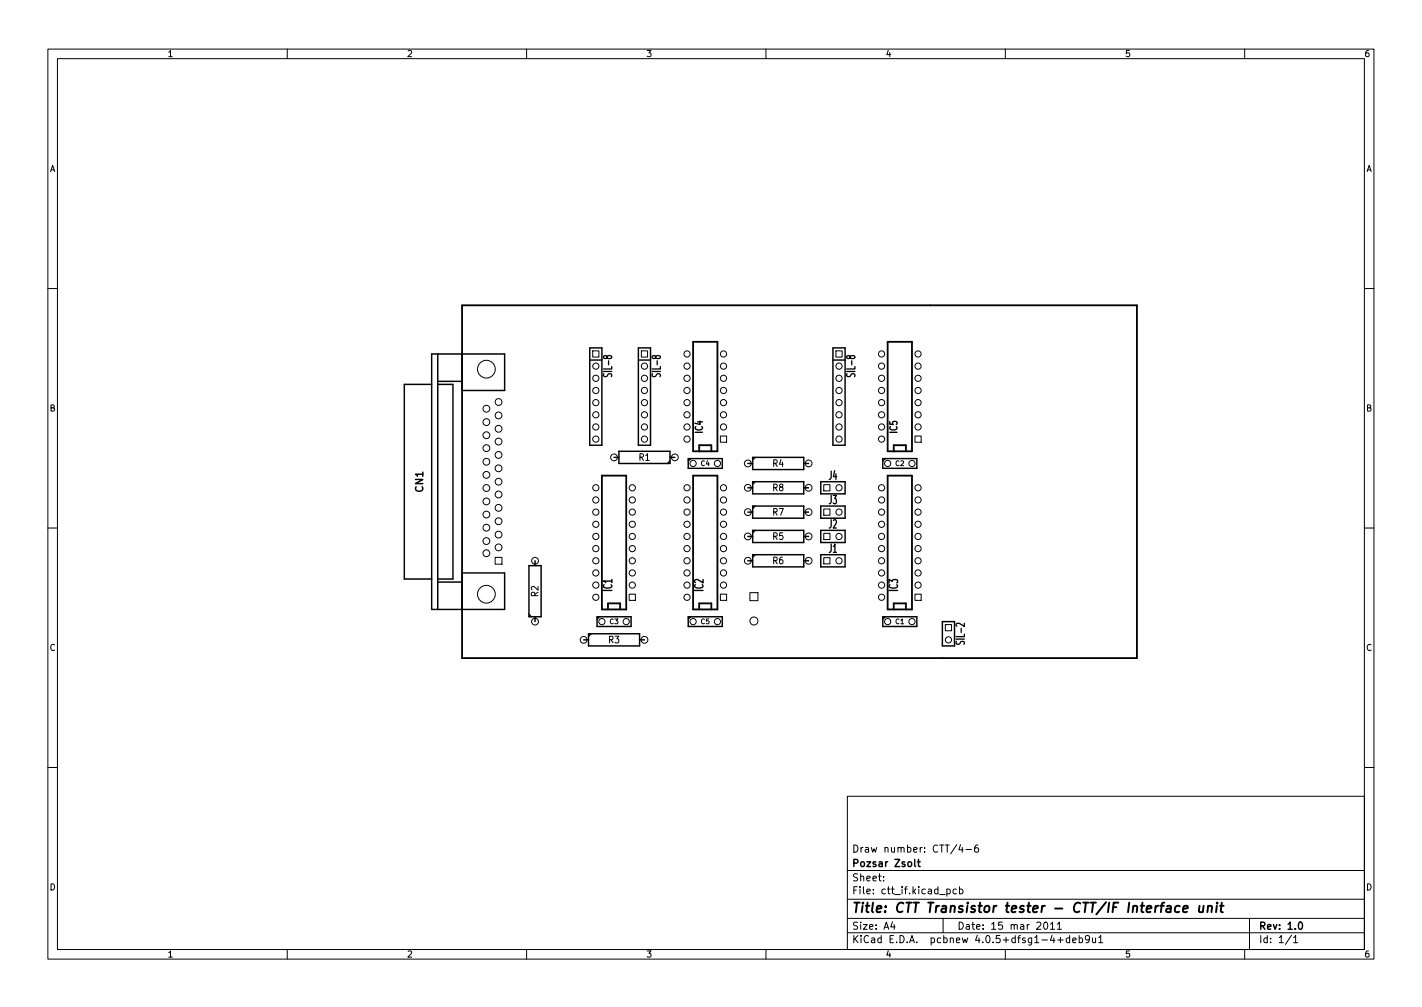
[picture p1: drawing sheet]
<svg xmlns="http://www.w3.org/2000/svg" width="297mm" height="210mm" viewBox="0 0 297 210" stroke-linecap="round" stroke-linejoin="round" font-family="sans-serif">
<defs><g id="words">
<text font-size="2.8" x="178" y="190.6">Title: CTT Transistor tester - CTT/IF Interface unit</text>
<g font-size="2.5">
<text x="127.9" y="123.4" transform="rotate(-90 127.9 123.4)">IC1</text>
<text x="146.9" y="123.4" transform="rotate(-90 146.9 123.4)">IC2</text>
<text x="187.6" y="123.4" transform="rotate(-90 187.6 123.4)">IC3</text>
</g>
<g font-size="2.4">
<text x="127.9" y="78.3" transform="rotate(-90 127.9 78.3)">SIL-8</text>
<text x="138" y="78.3" transform="rotate(-90 138 78.3)">SIL-8</text>
<text x="178.7" y="78.3" transform="rotate(-90 178.7 78.3)">SIL-8</text>
<text x="173.1" y="100.2">J4</text>
<text x="173.1" y="105.3">J3</text>
<text x="173.1" y="110.3">J2</text>
<text x="173.1" y="115.4">J1</text>
<text x="201.5" y="134.2" transform="rotate(-90 201.5 134.2)">SIL-2</text>
</g>
<g font-size="2.1">
<text x="146.8" y="90.4" transform="rotate(-90 146.8 90.4)">IC4</text>
<text x="187.5" y="90.4" transform="rotate(-90 187.5 90.4)">IC5</text>
<text x="88.4" y="102.7" transform="rotate(-90 88.4 102.7)">CN1</text>
<text x="178" y="178">Draw number: CTT/4-6</text>
<text x="178" y="184">Sheet:</text>
<text x="178" y="181">Pozsar Zsolt</text>
<text x="178" y="186.7">File: ctt_if.kicad_pcb</text>
<text x="178" y="196.9">KiCad E.D.A. pcbnew 4.0.5+dfsg1-4+deb9u1</text>
<text x="178" y="194.1">Size: A4</text>
<text x="200" y="194.1">Date: 15 mar 2011</text>
<text x="263" y="194.1">Rev: 1.0</text>
<text x="263" y="196.9">Id: 1/1</text>
</g>
<g font-size="1.9">
<text x="133.5" y="96.2">R1</text>
<text x="161.4" y="97.5">R4</text>
<text x="161.4" y="102.5">R8</text>
<text x="161.4" y="107.6">R7</text>
<text x="161.4" y="112.7">R5</text>
<text x="161.4" y="117.8">R6</text>
<text x="112.5" y="124.6" transform="rotate(-90 112.5 124.6)">R2</text>
<text x="127.1" y="134.3">R3</text>
</g>
<g font-size="1.8">
<text x="35" y="11.9">1</text>
<text x="85" y="11.9">2</text>
<text x="135" y="11.9">3</text>
<text x="185" y="11.9">4</text>
<text x="235" y="11.9">5</text>
<text x="285" y="11.9">6</text>
<text x="10.3" y="35.9">A</text>
<text x="285.3" y="35.9">A</text>
<text x="10.3" y="85.9">B</text>
<text x="285.3" y="85.9">B</text>
<text x="10.3" y="135.9">C</text>
<text x="285.3" y="135.9">C</text>
<text x="10.3" y="185.9">D</text>
<text x="285.3" y="185.9">D</text>
<text x="35" y="199.9">1</text>
<text x="85" y="199.9">2</text>
<text x="135" y="199.9">3</text>
<text x="185" y="199.9">4</text>
<text x="235" y="199.9">5</text>
<text x="285" y="199.9">6</text>
</g>
<g font-size="1.4">
<text x="146.4" y="97.3">C4</text>
<text x="187.1" y="97.3">C2</text>
<text x="127.4" y="130.3">C3</text>
<text x="146.4" y="130.3">C5</text>
<text x="187.1" y="130.3">C1</text>
</g>
</g></defs>
<g fill="none" stroke="#000" stroke-width=".21">
<path d="M10 10.2h277v190.1h-277zM12 12.2h273v186.1h-273zM60 10.2v2M110 10.2v2M160 10.2v2M210 10.2v2M260 10.2v2M10 60.2h2M123.8 73.3h1.3v1.3h-1.3zM134 73.3h1.3v1.3h-1.3zM174.6 73.3h1.3v1.3h-1.3zM285 60.2h2"/>
<path d="M150.5 91h1.3v1.3h-1.3zM191.1 91h1.3v1.3h-1.3zM10 110.2h2M103.4 116.4h1.5v1.4h-1.5zM172.1 101.2h1.3v1.3h-1.3zM172.1 106.3h1.3v1.3h-1.3zM172.1 111.4h1.3v1.3h-1.3zM172.1 116.4h1.3v1.3h-1.3zM285 110.2h2M131.4 124.1h1.3v1.3h-1.3zM150.5 124.1h1.3v1.3h-1.3zM156.6 123.7h1.7v1.7h-1.7z"/>
<path d="M191.1 124.1h1.3v1.3h-1.3zM197.5 130.4h1.3v1.3h-1.3zM10 160.2h2M177 166.3h108v32h-108zM200.6 176.4l-.3 1h.9M201 176.9v1M201.8 177.4h1.1M204.3 176.4l-.4 .1a1.01 1.01 0 0 0 0 1.4l.5-.1v-.5l-.3-.3h-.2l-.3 .3M285 160.2h2M60 198.3v2M110 198.3v2M160 198.3v2"/>
<path d="M177 194.8h108M177 191.8h108M177 187.8h108M177 181.8h108M184.6 183.8v.1M184.6 183v.1M186.4 192.5l-.3 1h.9M186.8 193v1M197 191.8v3M197.8 185.7l.4-.1 .3 .3-.1 .7h-.6M197.8 185.6v1.5M199.8 185.7l-.4-.1-.3 .3 .1 .7h.6"/>
<path d="M200.4 185.7l.5-.1 .2 .3-.1 .7h-.6M200.4 185.1v1.5M210 198.3v2M218.2 192.6l.2-.1a.8 .8 0 0 1 .5 .8 .8 .8 0 0 1-.5 .7 1 1 0 0 1-.2-1.4zM219.4 193l.5-.5v1.5M219.4 194h.9M220.9 193l.4-.5v1.5M220.9 194h.8M220.9 196.3h1.2M221.5 195.7v1.1M223.4 195.9l-.4-.1-.3 .3 .2 .7h.5M223.4 195.3v1.5"/>
<path d="M224.1 196.3l.7-.1-.1-.3-.4-.1-.2 .2v.8h.6M225.4 195.9l.5-.1 .2 .3-.1 .7h-.6M225.4 195.3v1.5M227.6 196l-.3 .3h-.3l-.3-.3 .2-.6 .4-.1 .2 .2a.99 .99 0 0 1-.4 1.3h-.2M228.2 195.8l.1 1h.3l.3-.1M228.9 195.8v1M229.5 195.8l.4-.5v1.5M229.5 196.8h.9M260 198.3v2M261 191.8v6.5M269.8 195.3l-1.3 1.9M270.2 195.8l.4-.5v1.5"/>
<path d="M270.2 196.8h.9"/>
<circle cx="101.6" cy="77.1" r="1.85"/>
<circle cx="124.5" cy="79" r=".65"/>
<circle cx="124.5" cy="76.4" r=".65"/>
<circle cx="134.6" cy="79" r=".65"/>
<circle cx="134.6" cy="76.4" r=".65"/>
<circle cx="143.5" cy="76.4" r=".65"/>
<circle cx="143.5" cy="79" r=".65"/>
<circle cx="143.5" cy="73.9" r=".65"/>
<circle cx="151.1" cy="76.4" r=".65"/>
<circle cx="151.1" cy="79" r=".65"/>
<circle cx="151.1" cy="73.9" r=".65"/>
<circle cx="175.3" cy="76.4" r=".65"/>
<circle cx="175.3" cy="79" r=".65"/>
<circle cx="184.1" cy="79" r=".65"/>
<circle cx="184.1" cy="73.9" r=".65"/>
<circle cx="184.1" cy="76.4" r=".65"/>
<circle cx="191.8" cy="79" r=".65"/>
<circle cx="191.8" cy="73.9" r=".65"/>
<circle cx="191.8" cy="76.4" r=".65"/>
<circle cx="101.6" cy="99.2" r=".71"/>
<circle cx="101.6" cy="90.9" r=".71"/>
<circle cx="101.6" cy="88.1" r=".71"/>
<circle cx="101.6" cy="85.3" r=".71"/>
<circle cx="101.6" cy="96.4" r=".71"/>
<circle cx="101.6" cy="93.6" r=".71"/>
<circle cx="104.1" cy="89.5" r=".71"/>
<circle cx="104.1" cy="97.8" r=".71"/>
<circle cx="104.1" cy="95" r=".71"/>
<circle cx="104.1" cy="86.7" r=".71"/>
<circle cx="104.1" cy="92.2" r=".71"/>
<circle cx="104.1" cy="83.9" r=".71"/>
<circle cx="124.5" cy="86.6" r=".65"/>
<circle cx="124.5" cy="89.1" r=".65"/>
<circle cx="124.5" cy="81.5" r=".65"/>
<circle cx="124.5" cy="84.1" r=".65"/>
<circle cx="124.5" cy="91.7" r=".65"/>
<circle cx="128.3" cy="95.5" r=".71"/>
<circle cx="134.6" cy="81.5" r=".65"/>
<circle cx="134.6" cy="86.6" r=".65"/>
<circle cx="134.6" cy="91.7" r=".65"/>
<circle cx="134.6" cy="89.1" r=".65"/>
<circle cx="134.6" cy="84.1" r=".65"/>
<circle cx="141" cy="95.5" r=".71"/>
<circle cx="143.5" cy="86.6" r=".65"/>
<circle cx="143.5" cy="89.1" r=".65"/>
<circle cx="143.5" cy="84.1" r=".65"/>
<circle cx="143.5" cy="81.5" r=".65"/>
<circle cx="143.5" cy="91.7" r=".65"/>
<circle cx="144.8" cy="96.8" r=".65"/>
<circle cx="149.9" cy="96.8" r=".65"/>
<circle cx="151.1" cy="81.5" r=".65"/>
<circle cx="151.1" cy="84.1" r=".65"/>
<circle cx="151.1" cy="86.6" r=".65"/>
<circle cx="151.1" cy="89.1" r=".65"/>
<circle cx="156.2" cy="96.8" r=".71"/>
<circle cx="168.9" cy="96.8" r=".71"/>
<circle cx="175.3" cy="86.6" r=".65"/>
<circle cx="175.3" cy="84.1" r=".65"/>
<circle cx="175.3" cy="89.1" r=".65"/>
<circle cx="175.3" cy="81.5" r=".65"/>
<circle cx="175.3" cy="91.7" r=".65"/>
<circle cx="184.1" cy="81.5" r=".65"/>
<circle cx="184.1" cy="91.7" r=".65"/>
<circle cx="184.1" cy="84.1" r=".65"/>
<circle cx="184.1" cy="86.6" r=".65"/>
<circle cx="184.1" cy="89.1" r=".65"/>
<circle cx="185.4" cy="96.8" r=".65"/>
<circle cx="190.5" cy="96.8" r=".65"/>
<circle cx="191.8" cy="81.5" r=".65"/>
<circle cx="191.8" cy="84.1" r=".65"/>
<circle cx="191.8" cy="89.1" r=".65"/>
<circle cx="191.8" cy="86.6" r=".65"/>
<circle cx="101.6" cy="104.7" r=".71"/>
<circle cx="101.6" cy="101.9" r=".71"/>
<circle cx="101.6" cy="113" r=".71"/>
<circle cx="101.6" cy="107.4" r=".71"/>
<circle cx="101.6" cy="110.2" r=".71"/>
<circle cx="101.6" cy="115.5" r=".71"/>
<circle cx="104.1" cy="108.8" r=".71"/>
<circle cx="104.1" cy="103.2" r=".71"/>
<circle cx="104.1" cy="111.6" r=".71"/>
<circle cx="104.1" cy="100.6" r=".71"/>
<circle cx="104.1" cy="114.3" r=".71"/>
<circle cx="104.1" cy="106" r=".71"/>
<circle cx="111.8" cy="117.1" r=".71"/>
<circle cx="124.5" cy="106.9" r=".65"/>
<circle cx="124.5" cy="117.1" r=".65"/>
<circle cx="124.5" cy="109.5" r=".65"/>
<circle cx="124.5" cy="119.6" r=".65"/>
<circle cx="124.5" cy="104.4" r=".65"/>
<circle cx="124.5" cy="112" r=".65"/>
<circle cx="124.5" cy="114.5" r=".65"/>
<circle cx="124.5" cy="101.8" r=".65"/>
<circle cx="132.1" cy="114.5" r=".65"/>
<circle cx="132.1" cy="101.8" r=".65"/>
<circle cx="132.1" cy="104.4" r=".65"/>
<circle cx="132.1" cy="117.1" r=".65"/>
<circle cx="132.1" cy="112" r=".65"/>
<circle cx="132.1" cy="106.9" r=".65"/>
<circle cx="132.1" cy="119.6" r=".65"/>
<circle cx="132.1" cy="109.5" r=".65"/>
<circle cx="143.5" cy="104.4" r=".65"/>
<circle cx="143.5" cy="119.6" r=".65"/>
<circle cx="143.5" cy="106.9" r=".65"/>
<circle cx="143.5" cy="109.5" r=".65"/>
<circle cx="143.5" cy="117.1" r=".65"/>
<circle cx="143.5" cy="114.5" r=".65"/>
<circle cx="143.5" cy="101.8" r=".65"/>
<circle cx="143.5" cy="112" r=".65"/>
<circle cx="151.1" cy="117.1" r=".65"/>
<circle cx="151.1" cy="101.8" r=".65"/>
<circle cx="151.1" cy="119.6" r=".65"/>
<circle cx="151.1" cy="112" r=".65"/>
<circle cx="151.1" cy="106.9" r=".65"/>
<circle cx="151.1" cy="114.5" r=".65"/>
<circle cx="151.1" cy="104.4" r=".65"/>
<circle cx="151.1" cy="109.5" r=".65"/>
<circle cx="156.2" cy="101.8" r=".71"/>
<circle cx="156.2" cy="106.9" r=".71"/>
<circle cx="156.2" cy="117.1" r=".71"/>
<circle cx="156.2" cy="112" r=".71"/>
<circle cx="168.9" cy="117.1" r=".71"/>
<circle cx="168.9" cy="112" r=".71"/>
<circle cx="168.9" cy="101.8" r=".71"/>
<circle cx="168.9" cy="106.9" r=".71"/>
<circle cx="175.3" cy="101.8" r=".65"/>
<circle cx="175.3" cy="117.1" r=".65"/>
<circle cx="175.3" cy="106.9" r=".65"/>
<circle cx="175.3" cy="112" r=".65"/>
<circle cx="184.1" cy="119.6" r=".65"/>
<circle cx="184.1" cy="101.8" r=".65"/>
<circle cx="184.1" cy="112" r=".65"/>
<circle cx="184.1" cy="117.1" r=".65"/>
<circle cx="184.1" cy="104.4" r=".65"/>
<circle cx="184.1" cy="114.5" r=".65"/>
<circle cx="184.1" cy="109.5" r=".65"/>
<circle cx="184.1" cy="106.9" r=".65"/>
<circle cx="191.8" cy="119.6" r=".65"/>
<circle cx="191.8" cy="112" r=".65"/>
<circle cx="191.8" cy="104.4" r=".65"/>
<circle cx="191.8" cy="101.8" r=".65"/>
<circle cx="191.8" cy="117.1" r=".65"/>
<circle cx="191.8" cy="114.5" r=".65"/>
<circle cx="191.8" cy="109.5" r=".65"/>
<circle cx="191.8" cy="106.9" r=".65"/>
<circle cx="101.6" cy="124.1" r="1.85"/>
<circle cx="111.8" cy="129.8" r=".71"/>
<circle cx="121.9" cy="133.6" r=".71"/>
<circle cx="124.5" cy="122.2" r=".65"/>
<circle cx="124.5" cy="124.7" r=".65"/>
<circle cx="125.7" cy="129.8" r=".65"/>
<circle cx="130.8" cy="129.8" r=".65"/>
<circle cx="132.1" cy="122.2" r=".65"/>
<circle cx="134.6" cy="133.6" r=".71"/>
<circle cx="143.5" cy="124.7" r=".65"/>
<circle cx="143.5" cy="122.2" r=".65"/>
<circle cx="144.8" cy="129.8" r=".65"/>
<circle cx="149.9" cy="129.8" r=".65"/>
<circle cx="151.1" cy="122.2" r=".65"/>
<circle cx="157.5" cy="129.7" r=".84"/>
<circle cx="184.1" cy="122.2" r=".65"/>
<circle cx="184.1" cy="124.7" r=".65"/>
<circle cx="185.4" cy="129.8" r=".65"/>
<circle cx="190.5" cy="129.8" r=".65"/>
<circle cx="191.8" cy="122.2" r=".65"/>
<circle cx="198.1" cy="133.6" r=".65"/>
</g>
<g fill="none" stroke="#000" stroke-width=".3">
<path d="M91.4 79.6h5.1M91.4 73.9v53.3M96.5 73.9v7.6h8.9v-7.6h-15.2v53.3h15.2v-7.6h-8.9v7.6M123.2 72.6h2.5v20.4h-2.5zM123.2 75.2h2.5M133.3 72.6h2.6v20.4h-2.6zM133.3 75.2h2.6M174 72.6h2.5v20.4h-2.5zM174 75.2h2.5M90.2 80.3h-5.7v40.6h5.7M91.4 80.3h3.2v40.6h-3.2M128.3 95.5h1"/>
<path d="M129.3 94.2h10.7v2.6h-10.7zM140 95.5h1M140 96.3l-.6 .5M143.8 95.8h7.1v2h-7.1zM144.3 95.8l-.5 .5M156.2 96.8h1M157.2 95.5h10.7v2.5h-10.7zM157.7 95.5l-.5 .5M167.9 96.8h1M184.4 95.8h7.1v2h-7.1zM184.9 95.8l-.5 .5M110.5 118.1h2.5v10.7h-2.5z"/>
<path d="M111.8 117.1v1M156.2 101.8h1M156.2 106.9h1M156.2 117.1h1M156.2 112h1M157.2 100.6h10.7v2.5h-10.7zM157.2 105.7h10.7v2.5h-10.7zM157.2 110.7h10.7v2.6h-10.7zM157.2 115.8h10.7v2.6h-10.7zM157.7 100.6l-.5 .5M157.7 105.7l-.5 .5M157.7 115.8l-.5 .5"/>
<path d="M157.7 110.7l-.5 .5M167.9 101.8h1M167.9 106.9h1M167.9 117.1h1M167.9 112h1M171.4 100.6h5.1v2.5h-5.1zM171.4 105.7h5.1v2.5h-5.1zM171.4 110.7h5.1v2.6h-5.1zM171.4 115.8h5.1v2.6h-5.1zM91.4 121.5h5.1M110.5 128.3l.5 .5M111.8 128.8v1"/>
<path d="M121.9 133.6h1M122.9 132.3h10.7v2.6h-10.7zM123.4 132.3l-.5 .5M124.7 128.8h7.1v2h-7.1zM125.2 128.8l-.5 .5M133.6 133.6h1M143.8 128.8h7.1v2h-7.1zM144.3 128.8l-.5 .5M184.4 128.8h7.1v2h-7.1zM184.9 128.8l-.5 .5M196.8 129.8h2.6v5.1h-2.6zM191.1 179.4v1.3l.2 .2"/>
<path d="M191.6 179.9h.6M191.9 179.4v1.3l.3 .2M271.4 192.7l.2-.2a.8 .8 0 0 1 .5 .8 .8 .8 0 0 1-.5 .7l-.2-.1-.2-.4z"/>
</g>
<path d="M243.8 189.2h.7v1.3M244.6 189.6l-.7 .1a.4 .4 0 0 0-.3 .3 .4 .4 0 0 0 .2 .5l.7-.1M246.5 189.2a.66 .66 0 0 0-1 .3l-.1 .6 .1 .3h.8M247.1 189.8l1-.2v-.4l-.6-.1-.3 .3v1h.7M250.6 189.1l-.1 1.3 .5 .1 .3-.2M251.4 189.1l-.1 1.4M252.3 189.3l.4-.2 .4 .1v1.3M252.4 189.1l-.2 1.4M254.2 189.1l-.2 1.4M254.3 188.5l-.1 .2M254.8 189.1h.8M255.2 188.5l-.2 1.7 .1 .2 .3 .1" fill="none" stroke="#000" stroke-width=".4"/>
<path d="M96.5 63.7h141v73.7h-141zM144.8 71.4h5.1v22.8h-5.1zM185.4 71.4h5.1v22.8h-5.1zM125.7 99.3h5.1v27.9h-5.1zM144.8 99.3h5.1v27.9h-5.1zM146 94.2v-1.2h2.6v1.2M185.4 99.3h5.1v27.9h-5.1zM186.7 94.2v-1.2h2.5v1.2M127 127.2v-1.2h2.5v1.2M146 127.2v-1.2h2.6v1.2M186.7 127.2v-1.2h2.5v1.2" fill="none" stroke="#000" stroke-width=".38"/>
<g fill="#000">
<circle cx="146" cy="94.2" r=".19"/>
<circle cx="186.7" cy="94.2" r=".19"/>
</g>
<use href="#words"/>
</svg>
